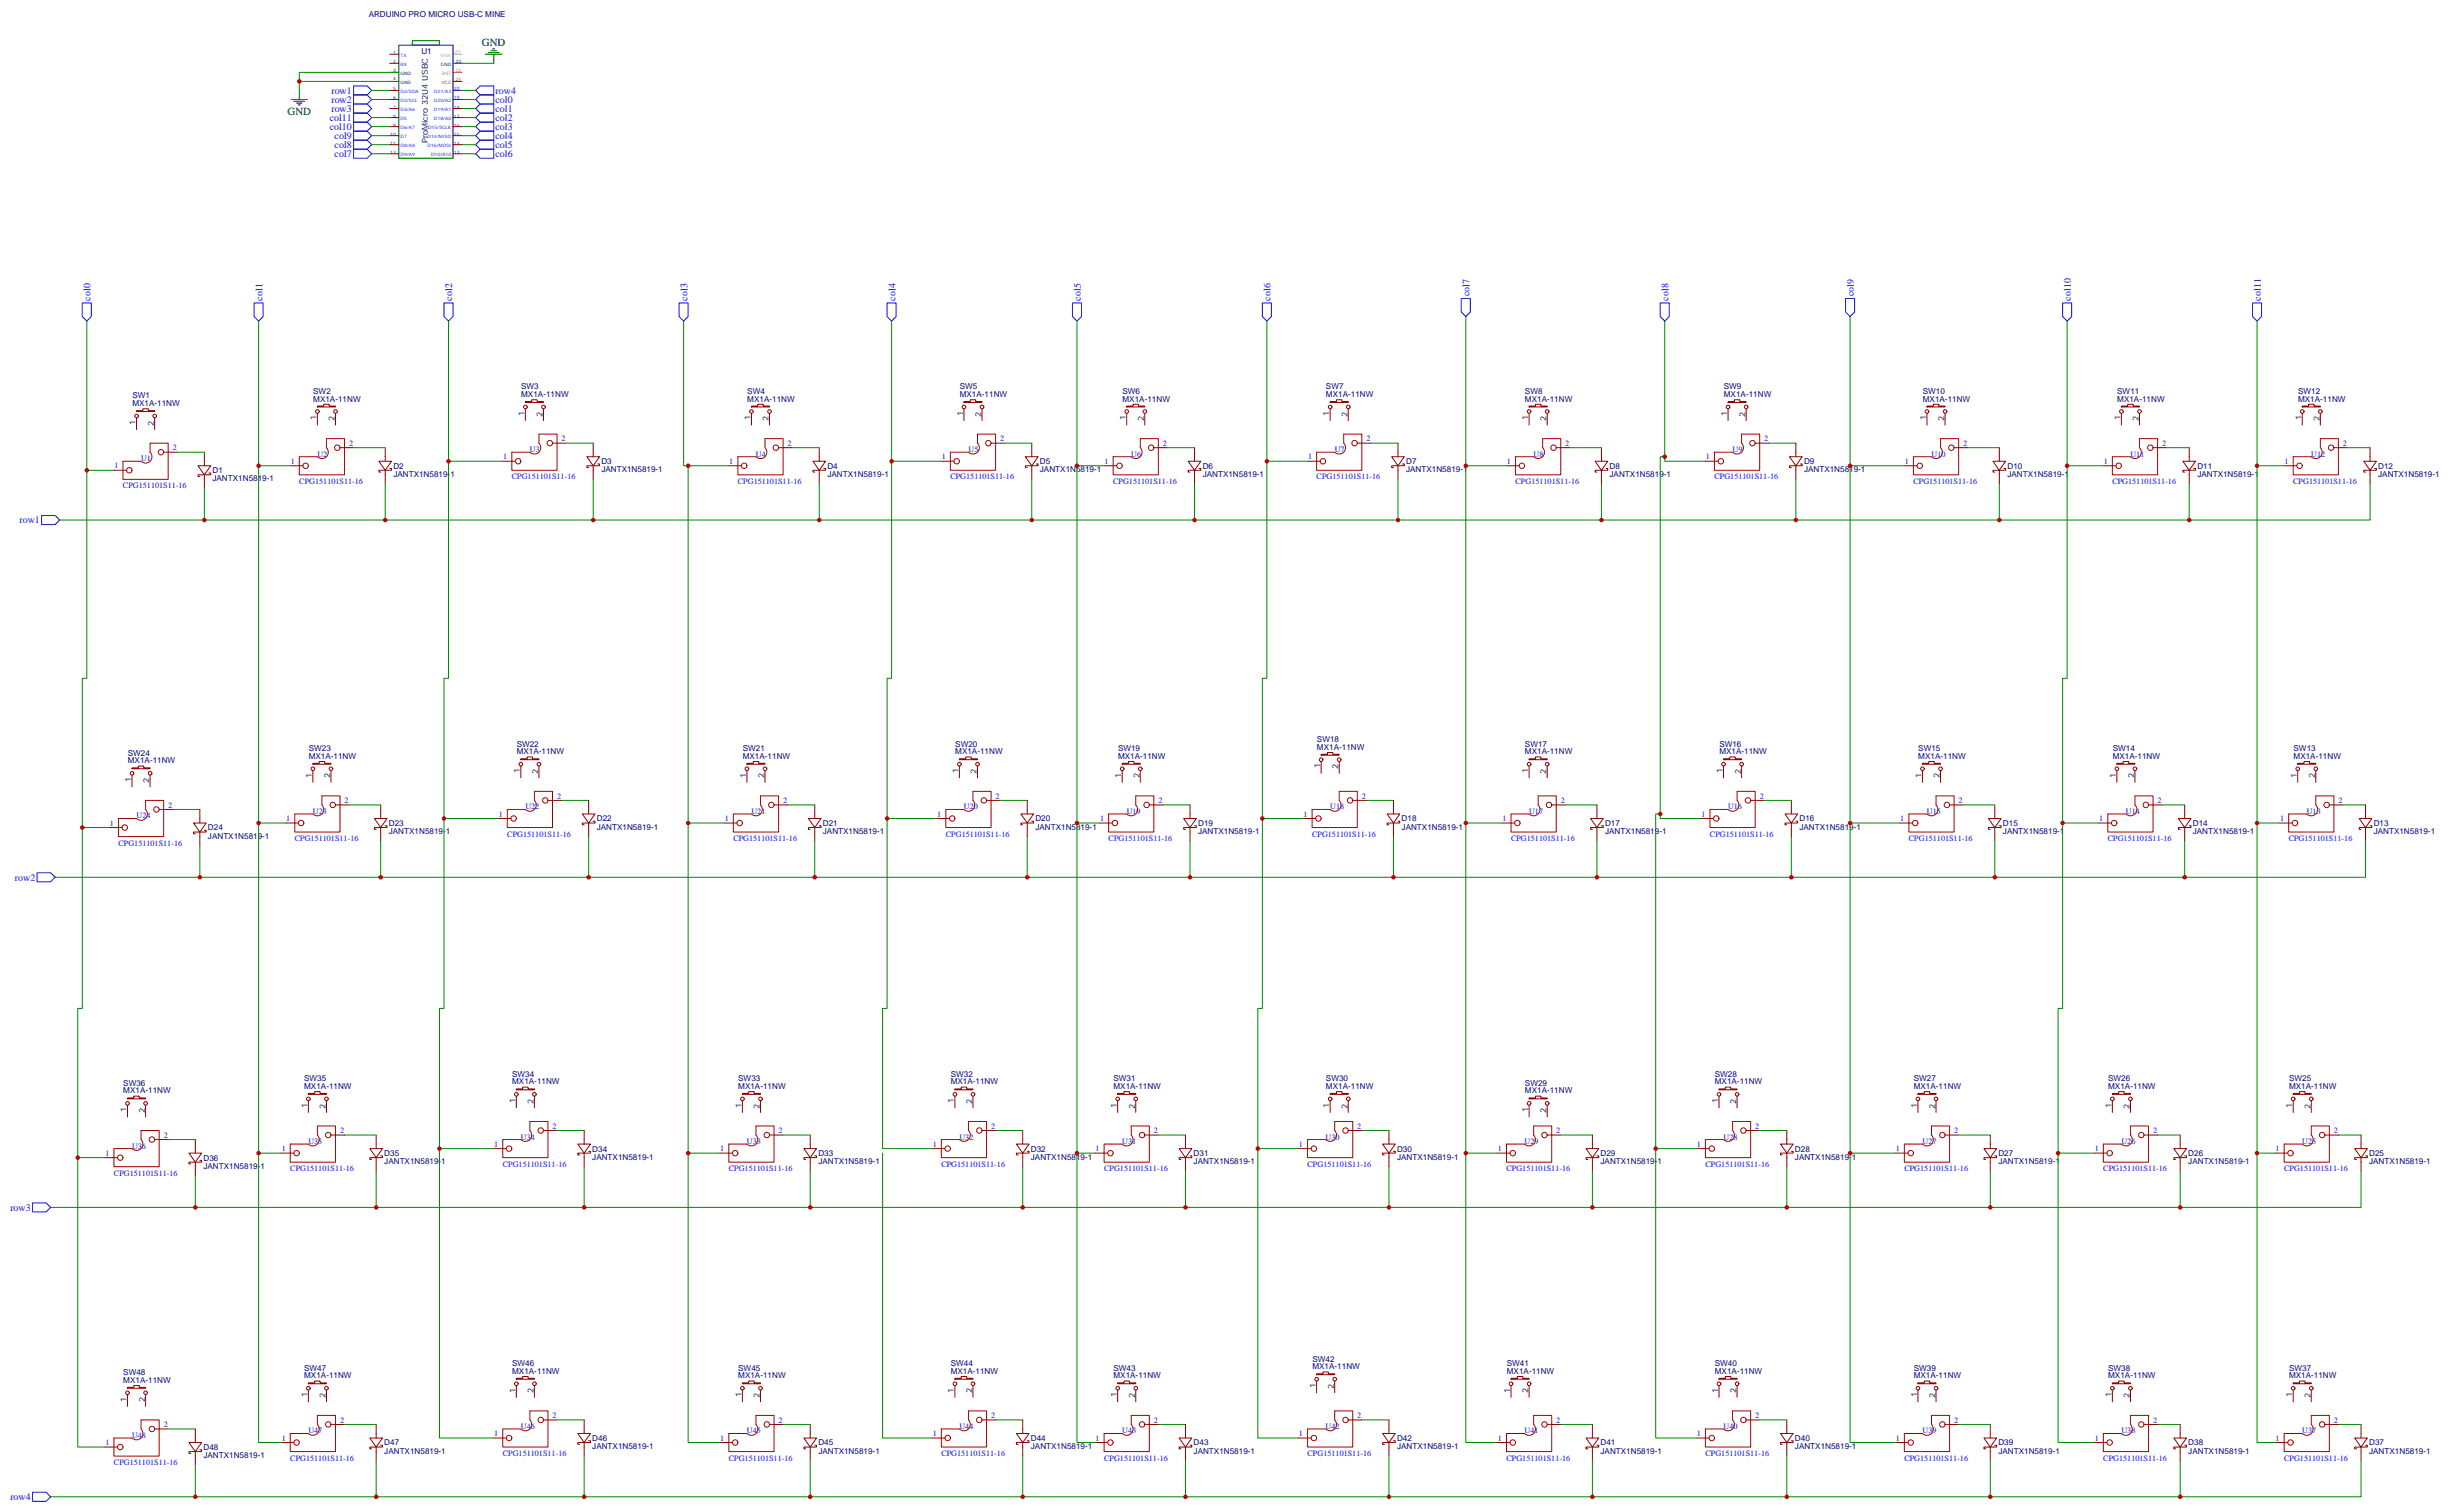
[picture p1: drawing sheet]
<svg xmlns="http://www.w3.org/2000/svg" width="956mm" height="589mm" viewBox="0 0 956 589" stroke-linecap="round" stroke-linejoin="round" font-family="sans-serif">
<defs><g id="words">
<g font-size="4.2">
<text x="188" y="17.9">GND</text>
<text x="112.2" y="44.9">GND</text>
</g>
<g font-size="3.9" fill="#00f">
<text x="129.3" y="36.5">row1</text>
<text x="129.3" y="40.1">row2</text>
<text x="193.3" y="36.5">row4</text>
<text x="193.3" y="40.1">col0</text>
<text x="128.6" y="47.1">col11</text>
<text x="129.3" y="43.6">row3</text>
<text x="193.3" y="43.6">col1</text>
<text x="193.3" y="47.1">col2</text>
<text x="128.6" y="50.6">col10</text>
<text x="193.3" y="50.6">col3</text>
<text x="130.6" y="57.7">col8</text>
<text x="130.6" y="54.2">col9</text>
<text x="193.3" y="54.2">col4</text>
<text x="193.3" y="57.7">col5</text>
<text x="130.6" y="61.2">col7</text>
<text x="193.3" y="61.2">col6</text>
<text x="35.3" y="117.2" transform="rotate(-90 35.3 117.2)">col0</text>
<text x="102.4" y="117.2" transform="rotate(-90 102.4 117.2)">col1</text>
<text x="176.4" y="117.2" transform="rotate(-90 176.4 117.2)">col2</text>
<text x="268.2" y="117.2" transform="rotate(-90 268.2 117.2)">col3</text>
<text x="349.3" y="117.2" transform="rotate(-90 349.3 117.2)">col4</text>
<text x="421.6" y="117.2" transform="rotate(-90 421.6 117.2)">col5</text>
<text x="495.7" y="117.2" transform="rotate(-90 495.7 117.2)">col6</text>
<text x="573.3" y="115.5" transform="rotate(-90 573.3 115.5)">col7</text>
<text x="650.9" y="117.2" transform="rotate(-90 650.9 117.2)">col8</text>
<text x="723.3" y="115.5" transform="rotate(-90 723.3 115.5)">col9</text>
<text x="807.9" y="117.2" transform="rotate(-90 807.9 117.2)">col10</text>
<text x="882" y="117.2" transform="rotate(-90 882 117.2)">col11</text>
<text x="7.6" y="204.1">row1</text>
<text x="5.8" y="343.5">row2</text>
<text x="4" y="472.2">row3</text>
<text x="4" y="585.1">row4</text>
</g>
<g font-size="3.2" fill="#000080">
<text x="143.8" y="6.5">ARDUINO PRO MICRO USB-C MINE</text>
<text x="164.4" y="21.2">U1</text>
<text x="51.6" y="155.4">SW1</text>
<text x="122.2" y="153.6">SW2</text>
<text x="203.3" y="154.9">MX1A-11NW</text>
<text x="203.3" y="151.8">SW3</text>
<text x="291.5" y="153.6">SW4</text>
<text x="374.4" y="154.9">MX1A-11NW</text>
<text x="374.4" y="151.8">SW5</text>
<text x="437.9" y="153.6">SW6</text>
<text x="517.3" y="154.9">MX1A-11NW</text>
<text x="517.3" y="151.8">SW7</text>
<text x="594.9" y="153.6">SW8</text>
<text x="672.5" y="154.9">MX1A-11NW</text>
<text x="672.5" y="151.8">SW9</text>
<text x="750.1" y="153.6">SW10</text>
<text x="826" y="153.6">SW11</text>
<text x="896.5" y="153.6">SW12</text>
<text x="51.6" y="158.4">MX1A-11NW</text>
<text x="122.2" y="156.6">MX1A-11NW</text>
<text x="291.5" y="156.6">MX1A-11NW</text>
<text x="437.9" y="156.6">MX1A-11NW</text>
<text x="594.9" y="156.6">MX1A-11NW</text>
<text x="750.1" y="156.6">MX1A-11NW</text>
<text x="826" y="156.6">MX1A-11NW</text>
<text x="896.5" y="156.6">MX1A-11NW</text>
<text x="82.9" y="184.6">D1</text>
<text x="153.5" y="182.8">D2</text>
<text x="234.6" y="184.3">JANTX1N5819-1</text>
<text x="234.6" y="181.1">D3</text>
<text x="322.8" y="182.8">D4</text>
<text x="405.7" y="184.3">JANTX1N5819-1</text>
<text x="405.7" y="181.1">D5</text>
<text x="469.2" y="182.8">D6</text>
<text x="548.6" y="184.3">JANTX1N5819-1</text>
<text x="548.6" y="181.1">D7</text>
<text x="627.9" y="182.8">D8</text>
<text x="703.8" y="184.3">JANTX1N5819-1</text>
<text x="703.8" y="181.1">D9</text>
<text x="783.2" y="182.8">D10</text>
<text x="857.2" y="182.8">D11</text>
<text x="927.8" y="182.8">D12</text>
<text x="82.9" y="187.8">JANTX1N5819-1</text>
<text x="153.5" y="186">JANTX1N5819-1</text>
<text x="322.8" y="186">JANTX1N5819-1</text>
<text x="469.2" y="186">JANTX1N5819-1</text>
<text x="627.9" y="186">JANTX1N5819-1</text>
<text x="783.2" y="186">JANTX1N5819-1</text>
<text x="857.2" y="186">JANTX1N5819-1</text>
<text x="927.8" y="186">JANTX1N5819-1</text>
<text x="120.4" y="292.9">SW23</text>
<text x="201.6" y="291.2">SW22</text>
<text x="289.8" y="292.9">SW21</text>
<text x="372.7" y="291.2">SW20</text>
<text x="436.2" y="292.9">SW19</text>
<text x="513.8" y="292.5">MX1A-11NW</text>
<text x="513.8" y="289.4">SW18</text>
<text x="594.9" y="291.2">SW17</text>
<text x="670.8" y="291.2">SW16</text>
<text x="748.4" y="292.9">SW15</text>
<text x="824.2" y="292.9">SW14</text>
<text x="894.8" y="292.9">SW13</text>
<text x="49.9" y="297.7">MX1A-11NW</text>
<text x="49.9" y="294.7">SW24</text>
<text x="120.4" y="296">MX1A-11NW</text>
<text x="201.6" y="294.2">MX1A-11NW</text>
<text x="289.8" y="296">MX1A-11NW</text>
<text x="372.7" y="294.2">MX1A-11NW</text>
<text x="436.2" y="296">MX1A-11NW</text>
<text x="594.9" y="294.2">MX1A-11NW</text>
<text x="670.8" y="294.2">MX1A-11NW</text>
<text x="748.4" y="296">MX1A-11NW</text>
<text x="824.2" y="296">MX1A-11NW</text>
<text x="894.8" y="296">MX1A-11NW</text>
<text x="81.1" y="323.9">D24</text>
<text x="151.7" y="322.2">D23</text>
<text x="232.8" y="323.6">JANTX1N5819-1</text>
<text x="232.8" y="320.4">D22</text>
<text x="321" y="322.2">D21</text>
<text x="403.9" y="323.6">JANTX1N5819-1</text>
<text x="403.9" y="320.4">D20</text>
<text x="467.4" y="322.2">D19</text>
<text x="546.8" y="323.6">JANTX1N5819-1</text>
<text x="546.8" y="320.4">D18</text>
<text x="626.2" y="322.2">D17</text>
<text x="702" y="323.6">JANTX1N5819-1</text>
<text x="702" y="320.4">D16</text>
<text x="781.4" y="322.2">D15</text>
<text x="855.5" y="322.2">D14</text>
<text x="926" y="322.2">D13</text>
<text x="81.1" y="327.1">JANTX1N5819-1</text>
<text x="151.7" y="325.4">JANTX1N5819-1</text>
<text x="321" y="325.4">JANTX1N5819-1</text>
<text x="467.4" y="325.4">JANTX1N5819-1</text>
<text x="626.2" y="325.4">JANTX1N5819-1</text>
<text x="781.4" y="325.4">JANTX1N5819-1</text>
<text x="855.5" y="325.4">JANTX1N5819-1</text>
<text x="926" y="325.4">JANTX1N5819-1</text>
<text x="199.8" y="419.9">SW34</text>
<text x="370.9" y="419.9">SW32</text>
<text x="669" y="419.9">SW28</text>
<text x="48.1" y="423.5">SW36</text>
<text x="118.7" y="424.7">MX1A-11NW</text>
<text x="118.7" y="421.7">SW35</text>
<text x="199.8" y="423">MX1A-11NW</text>
<text x="288" y="424.7">MX1A-11NW</text>
<text x="288" y="421.7">SW33</text>
<text x="370.9" y="423">MX1A-11NW</text>
<text x="434.4" y="424.7">MX1A-11NW</text>
<text x="434.4" y="421.7">SW31</text>
<text x="517.3" y="424.7">MX1A-11NW</text>
<text x="517.3" y="421.7">SW30</text>
<text x="594.9" y="423.5">SW29</text>
<text x="669" y="423">MX1A-11NW</text>
<text x="746.6" y="424.7">MX1A-11NW</text>
<text x="746.6" y="421.7">SW27</text>
<text x="822.5" y="424.7">MX1A-11NW</text>
<text x="822.5" y="421.7">SW26</text>
<text x="893" y="424.7">MX1A-11NW</text>
<text x="893" y="421.7">SW25</text>
<text x="48.1" y="426.5">MX1A-11NW</text>
<text x="594.9" y="426.5">MX1A-11NW</text>
<text x="231.1" y="449.2">D34</text>
<text x="402.2" y="449.2">D32</text>
<text x="545" y="449.2">D30</text>
<text x="700.3" y="449.2">D28</text>
<text x="79.4" y="455.9">JANTX1N5819-1</text>
<text x="79.4" y="452.7">D36</text>
<text x="149.9" y="454.1">JANTX1N5819-1</text>
<text x="149.9" y="450.9">D35</text>
<text x="231.1" y="452.4">JANTX1N5819-1</text>
<text x="319.3" y="454.1">JANTX1N5819-1</text>
<text x="319.3" y="450.9">D33</text>
<text x="402.2" y="452.4">JANTX1N5819-1</text>
<text x="465.7" y="454.1">JANTX1N5819-1</text>
<text x="465.7" y="450.9">D31</text>
<text x="545" y="452.4">JANTX1N5819-1</text>
<text x="624.4" y="454.1">JANTX1N5819-1</text>
<text x="624.4" y="450.9">D29</text>
<text x="700.3" y="452.4">JANTX1N5819-1</text>
<text x="779.6" y="454.1">JANTX1N5819-1</text>
<text x="779.6" y="450.9">D27</text>
<text x="853.7" y="454.1">JANTX1N5819-1</text>
<text x="853.7" y="450.9">D26</text>
<text x="924.3" y="454.1">JANTX1N5819-1</text>
<text x="924.3" y="450.9">D25</text>
<text x="199.8" y="532.8">SW46</text>
<text x="370.9" y="532.8">SW44</text>
<text x="512" y="531.1">SW42</text>
<text x="587.9" y="532.8">SW41</text>
<text x="669" y="532.8">SW40</text>
<text x="48.1" y="539.4">MX1A-11NW</text>
<text x="48.1" y="536.4">SW48</text>
<text x="118.7" y="537.6">MX1A-11NW</text>
<text x="118.7" y="534.6">SW47</text>
<text x="199.8" y="535.9">MX1A-11NW</text>
<text x="288" y="537.6">MX1A-11NW</text>
<text x="288" y="534.6">SW45</text>
<text x="370.9" y="535.9">MX1A-11NW</text>
<text x="434.4" y="537.6">MX1A-11NW</text>
<text x="434.4" y="534.6">SW43</text>
<text x="512" y="534.1">MX1A-11NW</text>
<text x="587.9" y="535.9">MX1A-11NW</text>
<text x="669" y="535.9">MX1A-11NW</text>
<text x="746.6" y="537.6">MX1A-11NW</text>
<text x="746.6" y="534.6">SW39</text>
<text x="822.5" y="537.6">MX1A-11NW</text>
<text x="822.5" y="534.6">SW38</text>
<text x="893" y="537.6">MX1A-11NW</text>
<text x="893" y="534.6">SW37</text>
<text x="149.9" y="563.8">D47</text>
<text x="231.1" y="562.1">D46</text>
<text x="319.3" y="563.8">D45</text>
<text x="402.2" y="562.1">D44</text>
<text x="465.7" y="563.8">D43</text>
<text x="545" y="562.1">D42</text>
<text x="624.4" y="563.8">D41</text>
<text x="700.3" y="562.1">D40</text>
<text x="779.6" y="563.8">D39</text>
<text x="853.7" y="563.8">D38</text>
<text x="924.3" y="563.8">D37</text>
<text x="79.4" y="568.8">JANTX1N5819-1</text>
<text x="79.4" y="565.6">D48</text>
<text x="149.9" y="567">JANTX1N5819-1</text>
<text x="231.1" y="565.3">JANTX1N5819-1</text>
<text x="319.3" y="567">JANTX1N5819-1</text>
<text x="402.2" y="565.3">JANTX1N5819-1</text>
<text x="465.7" y="567">JANTX1N5819-1</text>
<text x="545" y="565.3">JANTX1N5819-1</text>
<text x="624.4" y="567">JANTX1N5819-1</text>
<text x="700.3" y="565.3">JANTX1N5819-1</text>
<text x="779.6" y="567">JANTX1N5819-1</text>
<text x="853.7" y="567">JANTX1N5819-1</text>
<text x="924.3" y="567">JANTX1N5819-1</text>
</g>
<g font-size="3.2">
<text x="166.9" y="55.7" transform="rotate(-90 166.9 55.7)">ProMicro 32U4 USBC</text>
<text x="52.9" y="165.7" transform="rotate(-90 52.9 165.7)">1</text>
<text x="60" y="166.1" transform="rotate(-90 60 166.1)">2</text>
<text x="123.5" y="163.9" transform="rotate(-90 123.5 163.9)">1</text>
<text x="130.5" y="164.3" transform="rotate(-90 130.5 164.3)">2</text>
<text x="204.6" y="162.2" transform="rotate(-90 204.6 162.2)">1</text>
<text x="211.7" y="162.5" transform="rotate(-90 211.7 162.5)">2</text>
<text x="292.8" y="163.9" transform="rotate(-90 292.8 163.9)">1</text>
<text x="299.9" y="164.3" transform="rotate(-90 299.9 164.3)">2</text>
<text x="375.7" y="162.2" transform="rotate(-90 375.7 162.2)">1</text>
<text x="382.8" y="162.5" transform="rotate(-90 382.8 162.5)">2</text>
<text x="439.2" y="163.9" transform="rotate(-90 439.2 163.9)">1</text>
<text x="446.3" y="164.3" transform="rotate(-90 446.3 164.3)">2</text>
<text x="518.6" y="162.2" transform="rotate(-90 518.6 162.2)">1</text>
<text x="525.6" y="162.5" transform="rotate(-90 525.6 162.5)">2</text>
<text x="596.2" y="163.9" transform="rotate(-90 596.2 163.9)">1</text>
<text x="603.2" y="164.3" transform="rotate(-90 603.2 164.3)">2</text>
<text x="673.8" y="162.2" transform="rotate(-90 673.8 162.2)">1</text>
<text x="680.9" y="162.5" transform="rotate(-90 680.9 162.5)">2</text>
<text x="751.4" y="163.9" transform="rotate(-90 751.4 163.9)">1</text>
<text x="758.5" y="164.3" transform="rotate(-90 758.5 164.3)">2</text>
<text x="827.3" y="163.9" transform="rotate(-90 827.3 163.9)">1</text>
<text x="834.3" y="164.3" transform="rotate(-90 834.3 164.3)">2</text>
<text x="897.8" y="163.9" transform="rotate(-90 897.8 163.9)">1</text>
<text x="904.9" y="164.3" transform="rotate(-90 904.9 164.3)">2</text>
<text x="515.1" y="299.8" transform="rotate(-90 515.1 299.8)">1</text>
<text x="51.2" y="305.1" transform="rotate(-90 51.2 305.1)">1</text>
<text x="58.2" y="305.4" transform="rotate(-90 58.2 305.4)">2</text>
<text x="121.7" y="303.3" transform="rotate(-90 121.7 303.3)">1</text>
<text x="128.8" y="303.6" transform="rotate(-90 128.8 303.6)">2</text>
<text x="202.8" y="301.5" transform="rotate(-90 202.8 301.5)">1</text>
<text x="209.9" y="301.9" transform="rotate(-90 209.9 301.9)">2</text>
<text x="291" y="303.3" transform="rotate(-90 291 303.3)">1</text>
<text x="298.1" y="303.6" transform="rotate(-90 298.1 303.6)">2</text>
<text x="373.9" y="301.5" transform="rotate(-90 373.9 301.5)">1</text>
<text x="381" y="301.9" transform="rotate(-90 381 301.9)">2</text>
<text x="437.4" y="303.3" transform="rotate(-90 437.4 303.3)">1</text>
<text x="444.5" y="303.6" transform="rotate(-90 444.5 303.6)">2</text>
<text x="522.1" y="300.1" transform="rotate(-90 522.1 300.1)">2</text>
<text x="596.2" y="301.5" transform="rotate(-90 596.2 301.5)">1</text>
<text x="603.2" y="301.9" transform="rotate(-90 603.2 301.9)">2</text>
<text x="672" y="301.5" transform="rotate(-90 672 301.5)">1</text>
<text x="679.1" y="301.9" transform="rotate(-90 679.1 301.9)">2</text>
<text x="749.7" y="303.3" transform="rotate(-90 749.7 303.3)">1</text>
<text x="756.7" y="303.6" transform="rotate(-90 756.7 303.6)">2</text>
<text x="825.5" y="303.3" transform="rotate(-90 825.5 303.3)">1</text>
<text x="832.6" y="303.6" transform="rotate(-90 832.6 303.6)">2</text>
<text x="896.1" y="303.3" transform="rotate(-90 896.1 303.3)">1</text>
<text x="903.1" y="303.6" transform="rotate(-90 903.1 303.6)">2</text>
<text x="201.1" y="430.3" transform="rotate(-90 201.1 430.3)">1</text>
<text x="208.1" y="430.6" transform="rotate(-90 208.1 430.6)">2</text>
<text x="372.2" y="430.3" transform="rotate(-90 372.2 430.3)">1</text>
<text x="379.2" y="430.6" transform="rotate(-90 379.2 430.6)">2</text>
<text x="670.3" y="430.3" transform="rotate(-90 670.3 430.3)">1</text>
<text x="677.3" y="430.6" transform="rotate(-90 677.3 430.6)">2</text>
<text x="49.4" y="433.8" transform="rotate(-90 49.4 433.8)">1</text>
<text x="56.4" y="434.2" transform="rotate(-90 56.4 434.2)">2</text>
<text x="119.9" y="432.1" transform="rotate(-90 119.9 432.1)">1</text>
<text x="127" y="432.4" transform="rotate(-90 127 432.4)">2</text>
<text x="289.3" y="432.1" transform="rotate(-90 289.3 432.1)">1</text>
<text x="296.3" y="432.4" transform="rotate(-90 296.3 432.4)">2</text>
<text x="435.7" y="432.1" transform="rotate(-90 435.7 432.1)">1</text>
<text x="442.7" y="432.4" transform="rotate(-90 442.7 432.4)">2</text>
<text x="518.6" y="432.1" transform="rotate(-90 518.6 432.1)">1</text>
<text x="525.6" y="432.4" transform="rotate(-90 525.6 432.4)">2</text>
<text x="596.2" y="433.8" transform="rotate(-90 596.2 433.8)">1</text>
<text x="603.2" y="434.2" transform="rotate(-90 603.2 434.2)">2</text>
<text x="747.9" y="432.1" transform="rotate(-90 747.9 432.1)">1</text>
<text x="754.9" y="432.4" transform="rotate(-90 754.9 432.4)">2</text>
<text x="823.7" y="432.1" transform="rotate(-90 823.7 432.1)">1</text>
<text x="830.8" y="432.4" transform="rotate(-90 830.8 432.4)">2</text>
<text x="894.3" y="432.1" transform="rotate(-90 894.3 432.1)">1</text>
<text x="901.3" y="432.4" transform="rotate(-90 901.3 432.4)">2</text>
<text x="119.9" y="544.9" transform="rotate(-90 119.9 544.9)">1</text>
<text x="127" y="545.3" transform="rotate(-90 127 545.3)">2</text>
<text x="201.1" y="543.2" transform="rotate(-90 201.1 543.2)">1</text>
<text x="208.1" y="543.5" transform="rotate(-90 208.1 543.5)">2</text>
<text x="289.3" y="544.9" transform="rotate(-90 289.3 544.9)">1</text>
<text x="296.3" y="545.3" transform="rotate(-90 296.3 545.3)">2</text>
<text x="372.2" y="543.2" transform="rotate(-90 372.2 543.2)">1</text>
<text x="379.2" y="543.5" transform="rotate(-90 379.2 543.5)">2</text>
<text x="435.7" y="544.9" transform="rotate(-90 435.7 544.9)">1</text>
<text x="442.7" y="545.3" transform="rotate(-90 442.7 545.3)">2</text>
<text x="513.3" y="541.4" transform="rotate(-90 513.3 541.4)">1</text>
<text x="520.3" y="541.8" transform="rotate(-90 520.3 541.8)">2</text>
<text x="589.1" y="543.2" transform="rotate(-90 589.1 543.2)">1</text>
<text x="596.2" y="543.5" transform="rotate(-90 596.2 543.5)">2</text>
<text x="670.3" y="543.2" transform="rotate(-90 670.3 543.2)">1</text>
<text x="677.3" y="543.5" transform="rotate(-90 677.3 543.5)">2</text>
<text x="747.9" y="544.9" transform="rotate(-90 747.9 544.9)">1</text>
<text x="754.9" y="545.3" transform="rotate(-90 754.9 545.3)">2</text>
<text x="823.7" y="544.9" transform="rotate(-90 823.7 544.9)">1</text>
<text x="830.8" y="545.3" transform="rotate(-90 830.8 545.3)">2</text>
<text x="894.3" y="544.9" transform="rotate(-90 894.3 544.9)">1</text>
<text x="901.3" y="545.3" transform="rotate(-90 901.3 545.3)">2</text>
<text x="49.4" y="546.7" transform="rotate(-90 49.4 546.7)">1</text>
<text x="56.4" y="547.1" transform="rotate(-90 56.4 547.1)">2</text>
</g>
<g font-size="3.2" fill="#00f">
<text x="136.2" y="173.9">2</text>
<text x="219.1" y="172.2">2</text>
<text x="307.3" y="173.9">2</text>
<text x="390.2" y="172.2">2</text>
<text x="453.7" y="173.9">2</text>
<text x="533" y="172.2">2</text>
<text x="610.7" y="173.9">2</text>
<text x="688.3" y="172.2">2</text>
<text x="765.9" y="173.9">2</text>
<text x="843.5" y="173.9">2</text>
<text x="914" y="173.9">2</text>
<text x="55" y="179.9">U1</text>
<text x="67.4" y="175.7">2</text>
<text x="123.8" y="178.2">U2</text>
<text x="196.3" y="179.2">1</text>
<text x="206.7" y="176.4">U3</text>
<text x="294.9" y="178.2">U4</text>
<text x="367.4" y="179.2">1</text>
<text x="377.8" y="176.4">U5</text>
<text x="441.3" y="178.2">U6</text>
<text x="510.3" y="179.2">1</text>
<text x="520.7" y="176.4">U7</text>
<text x="598.3" y="178.2">U8</text>
<text x="665.5" y="179.2">1</text>
<text x="675.9" y="176.4">U9</text>
<text x="753.5" y="178.2">U10</text>
<text x="831.1" y="178.2">U11</text>
<text x="901.7" y="178.2">U12</text>
<text x="44.6" y="182.7">1</text>
<text x="113.4" y="181">1</text>
<text x="284.5" y="181">1</text>
<text x="430.9" y="181">1</text>
<text x="587.9" y="181">1</text>
<text x="743.1" y="181">1</text>
<text x="820.7" y="181">1</text>
<text x="891.3" y="181">1</text>
<text x="48" y="190.5">CPG151101S11-16</text>
<text x="116.8" y="188.7">CPG151101S11-16</text>
<text x="199.7" y="187">CPG151101S11-16</text>
<text x="287.9" y="188.7">CPG151101S11-16</text>
<text x="370.8" y="187">CPG151101S11-16</text>
<text x="434.3" y="188.7">CPG151101S11-16</text>
<text x="513.6" y="187">CPG151101S11-16</text>
<text x="591.3" y="188.7">CPG151101S11-16</text>
<text x="668.9" y="187">CPG151101S11-16</text>
<text x="746.5" y="188.7">CPG151101S11-16</text>
<text x="824.1" y="188.7">CPG151101S11-16</text>
<text x="894.6" y="188.7">CPG151101S11-16</text>
<text x="217.3" y="311.5">2</text>
<text x="388.4" y="311.5">2</text>
<text x="531.3" y="311.5">2</text>
<text x="686.5" y="311.5">2</text>
<text x="65.6" y="315">2</text>
<text x="122.1" y="317.5">U23</text>
<text x="134.4" y="313.3">2</text>
<text x="205" y="315.7">U22</text>
<text x="293.2" y="317.5">U21</text>
<text x="305.5" y="313.3">2</text>
<text x="376.1" y="315.7">U20</text>
<text x="439.6" y="317.5">U19</text>
<text x="451.9" y="313.3">2</text>
<text x="518.9" y="315.7">U18</text>
<text x="596.5" y="317.5">U17</text>
<text x="608.9" y="313.3">2</text>
<text x="674.2" y="315.7">U16</text>
<text x="751.8" y="317.5">U15</text>
<text x="764.1" y="313.3">2</text>
<text x="829.4" y="317.5">U14</text>
<text x="841.7" y="313.3">2</text>
<text x="899.9" y="317.5">U13</text>
<text x="912.3" y="313.3">2</text>
<text x="42.9" y="322.1">1</text>
<text x="53.3" y="319.3">U24</text>
<text x="111.7" y="320.3">1</text>
<text x="194.6" y="318.6">1</text>
<text x="282.8" y="320.3">1</text>
<text x="365.7" y="318.6">1</text>
<text x="429.2" y="320.3">1</text>
<text x="508.5" y="318.6">1</text>
<text x="586.1" y="320.3">1</text>
<text x="663.8" y="318.6">1</text>
<text x="741.4" y="320.3">1</text>
<text x="819" y="320.3">1</text>
<text x="889.5" y="320.3">1</text>
<text x="46.2" y="329.8">CPG151101S11-16</text>
<text x="115" y="328.1">CPG151101S11-16</text>
<text x="197.9" y="326.3">CPG151101S11-16</text>
<text x="286.1" y="328.1">CPG151101S11-16</text>
<text x="369" y="326.3">CPG151101S11-16</text>
<text x="432.5" y="328.1">CPG151101S11-16</text>
<text x="511.9" y="326.3">CPG151101S11-16</text>
<text x="589.5" y="328.1">CPG151101S11-16</text>
<text x="667.1" y="326.3">CPG151101S11-16</text>
<text x="744.7" y="328.1">CPG151101S11-16</text>
<text x="822.3" y="328.1">CPG151101S11-16</text>
<text x="892.9" y="328.1">CPG151101S11-16</text>
<text x="63.9" y="443.8">2</text>
<text x="132.6" y="442">2</text>
<text x="215.5" y="440.3">2</text>
<text x="303.7" y="442">2</text>
<text x="386.6" y="440.3">2</text>
<text x="450.1" y="442">2</text>
<text x="529.5" y="440.3">2</text>
<text x="607.1" y="442">2</text>
<text x="684.7" y="440.3">2</text>
<text x="762.4" y="442">2</text>
<text x="840" y="442">2</text>
<text x="910.5" y="442">2</text>
<text x="51.5" y="448">U36</text>
<text x="109.9" y="449.1">1</text>
<text x="120.3" y="446.3">U35</text>
<text x="192.8" y="447.3">1</text>
<text x="203.2" y="444.5">U34</text>
<text x="281" y="449.1">1</text>
<text x="291.4" y="446.3">U33</text>
<text x="363.9" y="447.3">1</text>
<text x="374.3" y="444.5">U32</text>
<text x="427.4" y="449.1">1</text>
<text x="437.8" y="446.3">U31</text>
<text x="506.8" y="447.3">1</text>
<text x="517.2" y="444.5">U30</text>
<text x="584.4" y="449.1">1</text>
<text x="594.8" y="446.3">U29</text>
<text x="662" y="447.3">1</text>
<text x="672.4" y="444.5">U28</text>
<text x="739.6" y="449.1">1</text>
<text x="750" y="446.3">U27</text>
<text x="817.2" y="449.1">1</text>
<text x="827.6" y="446.3">U26</text>
<text x="887.8" y="449.1">1</text>
<text x="898.2" y="446.3">U25</text>
<text x="41.1" y="450.8">1</text>
<text x="196.1" y="455.1">CPG151101S11-16</text>
<text x="367.2" y="455.1">CPG151101S11-16</text>
<text x="510.1" y="455.1">CPG151101S11-16</text>
<text x="665.3" y="455.1">CPG151101S11-16</text>
<text x="44.4" y="458.6">CPG151101S11-16</text>
<text x="113.2" y="456.8">CPG151101S11-16</text>
<text x="284.3" y="456.8">CPG151101S11-16</text>
<text x="430.7" y="456.8">CPG151101S11-16</text>
<text x="587.7" y="456.8">CPG151101S11-16</text>
<text x="742.9" y="456.8">CPG151101S11-16</text>
<text x="820.6" y="456.8">CPG151101S11-16</text>
<text x="891.1" y="456.8">CPG151101S11-16</text>
<text x="63.9" y="556.7">2</text>
<text x="132.6" y="554.9">2</text>
<text x="203.2" y="557.4">U46</text>
<text x="215.5" y="553.2">2</text>
<text x="303.7" y="554.9">2</text>
<text x="374.3" y="557.4">U44</text>
<text x="386.6" y="553.2">2</text>
<text x="450.1" y="554.9">2</text>
<text x="517.2" y="557.4">U42</text>
<text x="529.5" y="553.2">2</text>
<text x="607.1" y="554.9">2</text>
<text x="672.4" y="557.4">U40</text>
<text x="684.7" y="553.2">2</text>
<text x="762.4" y="554.9">2</text>
<text x="840" y="554.9">2</text>
<text x="910.5" y="554.9">2</text>
<text x="41.1" y="563.7">1</text>
<text x="51.5" y="560.9">U48</text>
<text x="109.9" y="562">1</text>
<text x="120.3" y="559.2">U47</text>
<text x="192.8" y="560.2">1</text>
<text x="281" y="562">1</text>
<text x="291.4" y="559.2">U45</text>
<text x="363.9" y="560.2">1</text>
<text x="427.4" y="562">1</text>
<text x="437.8" y="559.2">U43</text>
<text x="506.8" y="560.2">1</text>
<text x="584.4" y="562">1</text>
<text x="594.8" y="559.2">U41</text>
<text x="662" y="560.2">1</text>
<text x="739.6" y="562">1</text>
<text x="750" y="559.2">U39</text>
<text x="817.2" y="562">1</text>
<text x="827.6" y="559.2">U38</text>
<text x="887.8" y="562">1</text>
<text x="898.2" y="559.2">U37</text>
<text x="113.2" y="569.7">CPG151101S11-16</text>
<text x="196.1" y="568">CPG151101S11-16</text>
<text x="284.3" y="569.7">CPG151101S11-16</text>
<text x="367.2" y="568">CPG151101S11-16</text>
<text x="430.7" y="569.7">CPG151101S11-16</text>
<text x="510.1" y="568">CPG151101S11-16</text>
<text x="587.7" y="569.7">CPG151101S11-16</text>
<text x="665.3" y="568">CPG151101S11-16</text>
<text x="742.9" y="569.7">CPG151101S11-16</text>
<text x="820.6" y="569.7">CPG151101S11-16</text>
<text x="891.1" y="569.7">CPG151101S11-16</text>
<text x="44.4" y="571.5">CPG151101S11-16</text>
</g>
<g font-size="1.8" fill="#00f">
<text x="153.4" y="21.2">1</text>
<text x="156.3" y="22.2">TX</text>
<text x="153.4" y="24.7">2</text>
<text x="156.3" y="25.8">RX</text>
<text x="153.4" y="35.3">5</text>
<text x="177.1" y="35.3">20</text>
<text x="153.4" y="38.8">6</text>
<text x="156.3" y="36.3">D2/SDA</text>
<text x="156.3" y="39.9">D3/SCL</text>
<text x="169.3" y="39.9">D20/A2</text>
<text x="169.3" y="36.3">D21/A3</text>
<text x="177.1" y="38.8">19</text>
<text x="153.4" y="42.3">7</text>
<text x="153.4" y="45.9">8</text>
<text x="156.3" y="43.4">D4/A6</text>
<text x="156.3" y="46.9">D5</text>
<text x="169.3" y="46.9">D18/A0</text>
<text x="169.3" y="43.4">D19/A1</text>
<text x="177.1" y="45.9">17</text>
<text x="177.1" y="42.3">18</text>
<text x="152.3" y="52.9">10</text>
<text x="153.4" y="49.4">9</text>
<text x="156.3" y="50.4">D6/A7</text>
<text x="156.3" y="54">D7</text>
<text x="166.8" y="54">D14/MISO</text>
<text x="167" y="50.4">D15/SCLK</text>
<text x="177.1" y="52.9">15</text>
<text x="177.1" y="49.4">16</text>
<text x="152.3" y="56.4">11</text>
<text x="152.3" y="60">12</text>
<text x="156.3" y="57.5">D8/A8</text>
<text x="166.8" y="57.5">D16/MOSI</text>
<text x="177.1" y="60">13</text>
<text x="177.1" y="56.4">14</text>
<text x="156.3" y="61">D9/A9</text>
<text x="168.2" y="61">D10/A10</text>
</g>
<g font-size="1.8" fill="#999">
<text x="171.9" y="22.2">RAW</text>
<text x="177.4" y="20.8">24</text>
</g>
<g font-size="1.8">
<text x="153.4" y="28.2">3</text>
<text x="156.3" y="29.3">GND</text>
<text x="172" y="25.8">GND</text>
<text x="177.8" y="24.7">23</text>
<text x="153.4" y="31.4">4</text>
<text x="156.3" y="32.8">GND</text>
</g>
<g font-size="1.8" fill="#f90">
<text x="172.5" y="29.3">RST</text>
<text x="177.8" y="28.2">22</text>
</g>
<g font-size="1.8" fill="#f00">
<text x="172.4" y="32.8">VCC</text>
<text x="177.8" y="31.8">21</text>
</g>
</g></defs>
<g fill="none" stroke="#870000" stroke-width=".39">
<path d="M152 21.2h3.6M152 24.7h3.6M152 35.3h3.6M152 38.8h3.6M176.7 38.8h3.6M152 42.3h3.6M152 45.9h3.6M152 49.4h3.6M152 52.9h3.6M152 56.4h3.6M152 60h3.6M176.7 42.3h3.6"/>
<path d="M176.7 45.9h3.6M176.7 49.4h3.6M176.7 52.9h3.6M176.7 56.4h3.6M176.7 60h3.6M123.8 158.4h2.5v-.7h2.1v.7h2.5v.3h-7.1zM205 156.6h2.4v-.7h2.1v.7h2.5v.4h-7zM205 159.5v4.5M212 159.5v4.5M293.2 158.4h2.4v-.7h2.1v.7h2.5v.3h-7zM376.1 156.6h2.4v-.7h2.1v.7h2.5v.4h-7zM376.1 159.5v4.5"/>
<path d="M383.1 159.5v4.5M439.6 158.4h2.4v-.7h2.1v.7h2.5v.3h-7zM518.9 156.6h2.5v-.7h2.1v.7h2.5v.4h-7.1zM518.9 159.5v4.5M526 159.5v4.5M596.5 158.4h2.5v-.7h2.1v.7h2.5v.3h-7.1zM674.2 156.6h2.4v-.7h2.1v.7h2.5v.4h-7zM674.2 159.5v4.5M681.2 159.5v4.5M751.8 158.4h2.4v-.7h2.2v.7h2.4v.3h-7zM827.6 158.4h2.5v-.7h2.1v.7h2.5v.3h-7.1zM898.2 158.4h2.4v-.7h2.2v.7h2.4v.3h-7z"/>
<path d="M53.3 160.2h2.4v-.7h2.2v.7h2.4v.3h-7zM53.3 163v4.6M60.3 163v4.6M65.6 176.4h3.5M79.7 176.4v5.3M123.8 161.2v4.6M130.9 161.2v4.6M134.4 174.6h3.5M147.8 179.9h5l-2.5 3.5zM150.3 174.6v5.3M196.1 179.9h3.6M217.3 172.9h3.5"/>
<path d="M229 178.2h4.9l-2.5 3.5zM231.4 172.9v5.3M293.2 161.2v4.6M300.2 161.2v4.6M305.5 174.6h3.5M317.1 179.9h5l-2.5 3.5zM319.6 174.6v5.3M367.2 179.9h3.6M388.4 172.9h3.5M400 178.2h5l-2.5 3.5zM402.5 172.9v5.3M439.6 161.2v4.6"/>
<path d="M446.6 161.2v4.6M451.9 174.6h3.5M463.5 179.9h5l-2.5 3.5zM466 174.6v5.3M510.1 179.9h3.5M531.3 172.9h3.5M542.9 178.2h5l-2.5 3.5zM545.4 172.9v5.3M596.5 161.2v4.6M603.6 161.2v4.6M608.9 174.6h3.5M622.3 179.9h4.9l-2.4 3.5z"/>
<path d="M624.8 174.6v5.3M665.3 179.9h3.6M686.5 172.9h3.5M698.1 178.2h5l-2.5 3.5zM700.6 172.9v5.3M751.8 161.2v4.6M758.8 161.2v4.6M764.1 174.6h3.5M777.5 179.9h5l-2.5 3.5zM780 174.6v5.3M827.6 161.2v4.6M834.7 161.2v4.6"/>
<path d="M841.7 174.6h3.6M851.6 179.9h4.9l-2.4 3.5zM854.1 174.6v5.3M898.2 161.2v4.6M905.2 161.2v4.6M912.3 174.6h3.5M922.2 179.9h4.9l-2.5 3.5zM924.6 174.6v5.3M44.4 183.4h3.6M77.3 181.7h4.9l-2.5 3.5zM79.7 185.2v5.3M81.5 184.5h.7v.7h-4.9v.7h.7"/>
<path d="M113.2 181.7h3.6M150.3 183.4v5.3M152 182.7h.8v.7h-5v.7h.7M231.4 181.7v5.3M233.2 181h.7v.7h-4.9v.7h.7M284.3 181.7h3.6M319.6 183.4v5.3M321.4 182.7h.7v.7h-5v.7h.8M402.5 181.7v5.3M404.3 181h.7v.7h-5v.7h.8M430.7 181.7h3.6M466 183.4v5.3"/>
<path d="M467.8 182.7h.7v.7h-5v.7h.8M545.4 181.7v5.3M547.2 181h.7v.7h-5v.7h.7M587.7 181.7h3.6M624.8 183.4v5.3M626.5 182.7h.7v.7h-4.9v.7h.7M700.6 181.7v5.3M702.4 181h.7v.7h-5v.7h.8M742.9 181.7h3.6M780 183.4v5.3M781.8 182.7h.7v.7h-5v.7h.7M820.6 181.7h3.5"/>
<path d="M854.1 183.4v5.3M855.8 182.7h.7v.7h-4.9v.7h.7M891.1 181.7h3.5M924.6 183.4v5.3M926.4 182.7h.7v.7h-4.9v.7h.7M51.5 299.5h2.5v-.7h2.1v.7h2.5v.4h-7.1zM122.1 297.7h2.4v-.7h2.1v.7h2.5v.4h-7zM203.2 296h2.5v-.7h2.1v.7h2.5v.3h-7.1zM203.2 298.8v4.6M210.3 298.8v4.6M291.4 297.7h2.5v-.7h2.1v.7h2.4v.4h-7zM374.3 296h2.5v-.7h2.1v.7h2.5v.3h-7.1z"/>
<path d="M374.3 298.8v4.6M381.4 298.8v4.6M437.8 297.7h2.5v-.7h2.1v.7h2.5v.4h-7.1zM515.4 294.2h2.5v-.7h2.1v.7h2.5v.4h-7.1zM515.4 297v4.6M522.5 297v4.6M596.5 296h2.5v-.7h2.1v.7h2.5v.3h-7.1zM596.5 298.8v4.6M603.6 298.8v4.6M672.4 296h2.5v-.7h2.1v.7h2.4v.3h-7zM672.4 298.8v4.6M679.4 298.8v4.6"/>
<path d="M750 297.7h2.5v-.7h2.1v.7h2.5v.4h-7.1zM825.9 297.7h2.4v-.7h2.1v.7h2.5v.4h-7zM896.4 297.7h2.5v-.7h2.1v.7h2.5v.4h-7.1zM51.5 302.3v4.6M58.6 302.3v4.6M63.9 315.7h3.5M78 315.7v5.3M122.1 300.6v4.6M129.1 300.6v4.6M132.6 314h3.6M146 319.3h5l-2.5 3.5zM148.5 314v5.3"/>
<path d="M194.4 319.3h3.5M215.5 312.2h3.6M227.2 317.5h4.9l-2.4 3.5zM229.7 312.2v5.3M291.4 300.6v4.6M298.4 300.6v4.6M303.7 314h3.6M315.4 319.3h4.9l-2.4 3.5zM317.9 314v5.3M365.5 319.3h3.5M386.6 312.2h3.6M398.3 317.5h4.9l-2.4 3.5z"/>
<path d="M400.8 312.2v5.3M437.8 300.6v4.6M444.9 300.6v4.6M450.1 314h3.6M461.8 319.3h4.9l-2.4 3.5zM464.3 314v5.3M508.4 319.3h3.5M529.5 312.2h3.5M541.2 317.5h4.9l-2.5 3.5zM543.6 312.2v5.3M607.1 314h3.6M620.5 319.3h5l-2.5 3.5z"/>
<path d="M623 314v5.3M663.6 319.3h3.5M684.7 312.2h3.6M696.4 317.5h4.9l-2.4 3.5zM698.9 312.2v5.3M750 300.6v4.6M757.1 300.6v4.6M762.4 314h3.5M775.8 319.3h4.9l-2.5 3.5zM778.2 314v5.3M825.9 300.6v4.6M832.9 300.6v4.6"/>
<path d="M840 314h3.5M849.8 319.3h5l-2.5 3.5zM852.3 314v5.3M896.4 300.6v4.6M903.5 300.6v4.6M910.5 314h3.5M920.4 319.3h4.9l-2.4 3.5zM922.9 314v5.3M42.7 322.8h3.5M75.5 321h4.9l-2.4 3.6zM78 324.6v5.2M79.7 323.8h.7v.8h-4.9v.7h.7"/>
<path d="M111.5 321h3.5M148.5 322.8v5.3M150.3 322.1h.7v.7h-5v.7h.8M229.7 321v5.3M231.4 320.3h.7v.7h-4.9v.7h.7M282.6 321h3.5M317.9 322.8v5.3M319.6 322.1h.7v.7h-4.9v.7h.7M400.8 321v5.3M402.5 320.3h.7v.7h-4.9v.7h.7M429 321h3.5M464.3 322.8v5.3"/>
<path d="M466 322.1h.7v.7h-4.9v.7h.7M543.6 321v5.3M545.4 320.3h.7v.7h-4.9v.7h.7M586 321h3.5M623 322.8v5.3M624.8 322.1h.7v.7h-5v.7h.7M698.9 321v5.3M700.6 320.3h.7v.7h-4.9v.7h.7M741.2 321h3.5M778.2 322.8v5.3M780 322.1h.7v.7h-4.9v.7h.7M818.8 321h3.5"/>
<path d="M852.3 322.8v5.3M854.1 322.1h.7v.7h-5v.7h.7M889.4 321h3.5M922.9 322.8v5.3M924.6 322.1h.7v.7h-4.9v.7h.7M49.7 428.3h2.5v-.7h2.1v.7h2.5v.3h-7.1zM49.7 431.1v4.6M56.8 431.1v4.6M120.3 426.5h2.5v-.7h2.1v.7h2.5v.4h-7.1zM120.3 429.3v4.6M127.4 429.3v4.6M201.4 424.7h2.5v-.7h2.1v.7h2.5v.4h-7.1z"/>
<path d="M201.4 427.6v4.6M208.5 427.6v4.6M289.6 426.5h2.5v-.7h2.1v.7h2.5v.4h-7.1zM289.6 429.3v4.6M296.7 429.3v4.6M372.5 424.7h2.5v-.7h2.1v.7h2.5v.4h-7.1zM372.5 427.6v4.6M379.6 427.6v4.6M436 426.5h2.5v-.7h2.1v.7h2.5v.4h-7.1zM436 429.3v4.6M443.1 429.3v4.6M518.9 426.5h2.5v-.7h2.1v.7h2.5v.4h-7.1z"/>
<path d="M518.9 429.3v4.6M526 429.3v4.6M596.5 428.3h2.5v-.7h2.1v.7h2.5v.3h-7.1zM596.5 431.1v4.6M603.6 431.1v4.6M670.6 424.7h2.5v-.7h2.1v.7h2.5v.4h-7.1zM670.6 427.6v4.6M677.7 427.6v4.6M748.2 426.5h2.5v-.7h2.1v.7h2.5v.4h-7.1zM748.2 429.3v4.6M755.3 429.3v4.6M824.1 426.5h2.5v-.7h2.1v.7h2.4v.4h-7z"/>
<path d="M824.1 429.3v4.6M831.1 429.3v4.6M894.6 426.5h2.5v-.7h2.1v.7h2.5v.4h-7.1zM894.6 429.3v4.6M901.7 429.3v4.6M40.9 451.6h3.5M62.1 444.5h3.5M73.7 449.8h5l-2.5 3.5zM76.2 444.5v5.3M76.2 453.3v5.3M78 452.6h.7v.7h-5v.7h.7M109.7 449.8h3.5"/>
<path d="M130.9 442.7h3.5M144.3 448h4.9l-2.4 3.6zM146.8 442.7v5.3M146.8 451.6v5.2M148.5 450.8h.7v.8h-4.9v.7h.7M192.6 448h3.5M213.8 441h3.5M225.4 446.3h5l-2.5 3.5zM227.9 441v5.3M227.9 449.8v5.3M229.7 449.1h.7v.7h-5v.7h.7M280.8 449.8h3.5"/>
<path d="M302 442.7h3.5M313.6 448h5l-2.5 3.6zM316.1 442.7v5.3M316.1 451.6v5.2M317.9 450.8h.7v.8h-5v.7h.7M363.7 448h3.5M384.9 441h3.5M396.5 446.3h5l-2.5 3.5zM399 441v5.3M399 449.8v5.3M400.8 449.1h.7v.7h-5v.7h.7M427.2 449.8h3.5"/>
<path d="M448.4 442.7h3.5M460 448h5l-2.5 3.6zM462.5 442.7v5.3M462.5 451.6v5.2M464.3 450.8h.7v.8h-5v.7h.7M506.6 448h3.5M527.8 441h3.5M539.4 446.3h4.9l-2.4 3.5zM541.9 441v5.3M541.9 449.8v5.3M543.6 449.1h.7v.7h-4.9v.7h.7M584.2 449.8h3.5"/>
<path d="M605.4 442.7h3.5M618.8 448h4.9l-2.5 3.6zM621.2 442.7v5.3M621.2 451.6v5.2M623 450.8h.7v.8h-4.9v.7h.7M661.8 448h3.5M683 441h3.5M694.6 446.3h5l-2.5 3.5zM697.1 441v5.3M697.1 449.8v5.3M698.9 449.1h.7v.7h-5v.7h.7M739.4 449.8h3.5"/>
<path d="M760.6 442.7h3.5M774 448h4.9l-2.4 3.6zM776.5 442.7v5.3M776.5 451.6v5.2M778.2 450.8h.7v.8h-4.9v.7h.7M817 449.8h3.6M838.2 442.7h3.5M848.1 448h4.9l-2.5 3.6zM850.5 442.7v5.3M850.5 451.6v5.2M852.3 450.8h.7v.8h-4.9v.7h.7M887.6 449.8h3.5"/>
<path d="M908.8 442.7h3.5M918.6 448h5l-2.5 3.6zM921.1 442.7v5.3M921.1 451.6v5.2M922.9 450.8h.7v.8h-5v.7h.7M120.3 539.4h2.5v-.7h2.1v.7h2.5v.3h-7.1zM201.4 537.6h2.5v-.7h2.1v.7h2.5v.4h-7.1zM289.6 539.4h2.5v-.7h2.1v.7h2.5v.3h-7.1zM372.5 537.6h2.5v-.7h2.1v.7h2.5v.4h-7.1zM436 539.4h2.5v-.7h2.1v.7h2.5v.3h-7.1zM513.6 535.9h2.5v-.7h2.1v.7h2.5v.3h-7.1zM513.6 538.7v4.6"/>
<path d="M520.7 538.7v4.6M589.5 537.6h2.5v-.7h2.1v.7h2.4v.4h-7zM670.6 537.6h2.5v-.7h2.1v.7h2.5v.4h-7.1zM748.2 539.4h2.5v-.7h2.1v.7h2.5v.3h-7.1zM824.1 539.4h2.5v-.7h2.1v.7h2.4v.3h-7zM894.6 539.4h2.5v-.7h2.1v.7h2.5v.3h-7.1zM49.7 541.2h2.5v-.7h2.1v.7h2.5v.3h-7.1zM49.7 544v4.6M56.8 544v4.6M62.1 557.4h3.5M76.2 557.4v5.3M120.3 542.2v4.6"/>
<path d="M127.4 542.2v4.6M130.9 555.6h3.5M146.8 555.6v5.3M201.4 540.5v4.5M208.5 540.5v4.5M213.8 553.9h3.5M225.4 559.2h5l-2.5 3.5zM227.9 553.9v5.3M289.6 542.2v4.6M296.7 542.2v4.6M302 555.6h3.5M316.1 555.6v5.3"/>
<path d="M372.5 540.5v4.5M379.6 540.5v4.5M384.9 553.9h3.5M396.5 559.2h5l-2.5 3.5zM399 553.9v5.3M436 542.2v4.6M443.1 542.2v4.6M448.4 555.6h3.5M462.5 555.6v5.3M527.8 553.9h3.5M539.4 559.2h4.9l-2.4 3.5zM541.9 553.9v5.3"/>
<path d="M589.5 540.5v4.5M596.5 540.5v4.5M605.4 555.6h3.5M621.2 555.6v5.3M670.6 540.5v4.5M677.7 540.5v4.5M683 553.9h3.5M694.6 559.2h5l-2.5 3.5zM697.1 553.9v5.3M748.2 542.2v4.6M755.3 542.2v4.6M760.6 555.6h3.5"/>
<path d="M776.5 555.6v5.3M824.1 542.2v4.6M831.1 542.2v4.6M838.2 555.6h3.5M850.5 555.6v5.3M894.6 542.2v4.6M901.7 542.2v4.6M908.8 555.6h3.5M921.1 555.6v5.3M40.9 564.4h3.5M73.7 562.7h5l-2.5 3.5zM76.2 566.2v5.3"/>
<path d="M78 565.5h.7v.7h-5v.7h.7M109.7 562.7h3.5M144.3 560.9h4.9l-2.4 3.5zM146.8 564.4v5.3M148.5 563.7h.7v.7h-4.9v.7h.7M192.6 560.9h3.5M227.9 562.7v5.3M229.7 562h.7v.7h-5v.7h.7M280.8 562.7h3.5M313.6 560.9h5l-2.5 3.5zM316.1 564.4v5.3M317.9 563.7h.7v.7h-5v.7h.7"/>
<path d="M363.7 560.9h3.5M399 562.7v5.3M400.8 562h.7v.7h-5v.7h.7M427.2 562.7h3.5M460 560.9h5l-2.5 3.5zM462.5 564.4v5.3M464.3 563.7h.7v.7h-5v.7h.7M506.6 560.9h3.5M541.9 562.7v5.3M543.6 562h.7v.7h-4.9v.7h.7M584.2 562.7h3.5M618.8 560.9h4.9l-2.5 3.5z"/>
<path d="M621.2 564.4v5.3M623 563.7h.7v.7h-4.9v.7h.7M661.8 560.9h3.5M697.1 562.7v5.3M698.9 562h.7v.7h-5v.7h.7M739.4 562.7h3.5M774 560.9h4.9l-2.4 3.5zM776.5 564.4v5.3M778.2 563.7h.7v.7h-4.9v.7h.7M817 562.7h3.6M848.1 560.9h4.9l-2.5 3.5zM850.5 564.4v5.3"/>
<path d="M852.3 563.7h.7v.7h-4.9v.7h.7M887.6 562.7h3.5M918.6 560.9h5l-2.5 3.5zM921.1 564.4v5.3M922.9 563.7h.7v.7h-5v.7h.7"/>
<circle cx="205" cy="158.7" r=".71"/>
<circle cx="212" cy="158.7" r=".71"/>
<circle cx="376.1" cy="158.7" r=".71"/>
<circle cx="383.1" cy="158.7" r=".71"/>
<circle cx="518.9" cy="158.7" r=".71"/>
<circle cx="526" cy="158.7" r=".71"/>
<circle cx="674.2" cy="158.7" r=".71"/>
<circle cx="681.2" cy="158.7" r=".71"/>
<circle cx="53.3" cy="162.3" r=".71"/>
<circle cx="60.3" cy="162.3" r=".71"/>
<circle cx="123.8" cy="160.5" r=".71"/>
<circle cx="130.9" cy="160.5" r=".71"/>
<circle cx="293.2" cy="160.5" r=".71"/>
<circle cx="300.2" cy="160.5" r=".71"/>
<circle cx="439.6" cy="160.5" r=".71"/>
<circle cx="446.6" cy="160.5" r=".71"/>
<circle cx="596.5" cy="160.5" r=".71"/>
<circle cx="603.6" cy="160.5" r=".71"/>
<circle cx="751.8" cy="160.5" r=".71"/>
<circle cx="758.8" cy="160.5" r=".71"/>
<circle cx="827.6" cy="160.5" r=".71"/>
<circle cx="834.7" cy="160.5" r=".71"/>
<circle cx="898.2" cy="160.5" r=".71"/>
<circle cx="905.2" cy="160.5" r=".71"/>
<circle cx="122.1" cy="299.9" r=".71"/>
<circle cx="129.1" cy="299.9" r=".71"/>
<circle cx="203.2" cy="298.1" r=".71"/>
<circle cx="210.3" cy="298.1" r=".71"/>
<circle cx="291.4" cy="299.9" r=".71"/>
<circle cx="298.5" cy="299.9" r=".71"/>
<circle cx="374.3" cy="298.1" r=".71"/>
<circle cx="381.4" cy="298.1" r=".71"/>
<circle cx="437.8" cy="299.9" r=".71"/>
<circle cx="444.9" cy="299.9" r=".71"/>
<circle cx="515.4" cy="296.3" r=".71"/>
<circle cx="522.5" cy="296.3" r=".71"/>
<circle cx="596.5" cy="298.1" r=".71"/>
<circle cx="603.6" cy="298.1" r=".71"/>
<circle cx="672.4" cy="298.1" r=".71"/>
<circle cx="679.5" cy="298.1" r=".71"/>
<circle cx="750" cy="299.9" r=".71"/>
<circle cx="757.1" cy="299.9" r=".71"/>
<circle cx="825.9" cy="299.9" r=".71"/>
<circle cx="832.9" cy="299.9" r=".71"/>
<circle cx="896.4" cy="299.9" r=".71"/>
<circle cx="903.5" cy="299.9" r=".71"/>
<circle cx="51.5" cy="301.6" r=".71"/>
<circle cx="58.6" cy="301.6" r=".71"/>
<circle cx="49.7" cy="430.4" r=".71"/>
<circle cx="56.8" cy="430.4" r=".71"/>
<circle cx="120.3" cy="428.6" r=".71"/>
<circle cx="127.4" cy="428.6" r=".71"/>
<circle cx="201.4" cy="426.9" r=".71"/>
<circle cx="208.5" cy="426.9" r=".71"/>
<circle cx="289.6" cy="428.6" r=".71"/>
<circle cx="296.7" cy="428.6" r=".71"/>
<circle cx="372.5" cy="426.9" r=".71"/>
<circle cx="379.6" cy="426.9" r=".71"/>
<circle cx="436" cy="428.6" r=".71"/>
<circle cx="443.1" cy="428.6" r=".71"/>
<circle cx="518.9" cy="428.6" r=".71"/>
<circle cx="526" cy="428.6" r=".71"/>
<circle cx="596.5" cy="430.4" r=".71"/>
<circle cx="603.6" cy="430.4" r=".71"/>
<circle cx="670.6" cy="426.9" r=".71"/>
<circle cx="677.7" cy="426.9" r=".71"/>
<circle cx="748.2" cy="428.6" r=".71"/>
<circle cx="755.3" cy="428.6" r=".71"/>
<circle cx="824.1" cy="428.6" r=".71"/>
<circle cx="831.1" cy="428.6" r=".71"/>
<circle cx="894.6" cy="428.6" r=".71"/>
<circle cx="901.7" cy="428.6" r=".71"/>
<circle cx="201.4" cy="539.7" r=".71"/>
<circle cx="208.5" cy="539.7" r=".71"/>
<circle cx="372.5" cy="539.7" r=".71"/>
<circle cx="379.6" cy="539.7" r=".71"/>
<circle cx="513.6" cy="538" r=".71"/>
<circle cx="520.7" cy="538" r=".71"/>
<circle cx="589.5" cy="539.7" r=".71"/>
<circle cx="596.5" cy="539.7" r=".71"/>
<circle cx="670.6" cy="539.7" r=".71"/>
<circle cx="677.7" cy="539.7" r=".71"/>
<circle cx="49.7" cy="543.3" r=".71"/>
<circle cx="56.8" cy="543.3" r=".71"/>
<circle cx="120.3" cy="541.5" r=".71"/>
<circle cx="127.4" cy="541.5" r=".71"/>
<circle cx="289.6" cy="541.5" r=".71"/>
<circle cx="296.7" cy="541.5" r=".71"/>
<circle cx="436" cy="541.5" r=".71"/>
<circle cx="443.1" cy="541.5" r=".71"/>
<circle cx="748.2" cy="541.5" r=".71"/>
<circle cx="755.3" cy="541.5" r=".71"/>
<circle cx="824.1" cy="541.5" r=".71"/>
<circle cx="831.1" cy="541.5" r=".71"/>
<circle cx="894.6" cy="541.5" r=".71"/>
<circle cx="901.7" cy="541.5" r=".71"/>
</g>
<g fill="none" stroke="#000" stroke-width=".39">
<path d="M155.6 17.6h21.1v44.1h-21.1zM160.9 15.9h10.5v1.7h-10.5zM191.6 19.8h2.1M192.3 19h.7M113.6 38.8h6.3M114.7 39.5h4.2M116.8 35.3v3.5M152 28.2h3.6M152 31.8h3.6M176.7 24.7h3.6M189.4 21.2h6.4M190.5 20.5h4.2"/>
<path d="M192.6 21.2v3.5M115.7 40.2h2.1M116.4 40.9h.7"/>
</g>
<g fill="none" stroke="#00f" stroke-width=".39">
<path d="M137.9 33.5h5.3l1.8 1.8-1.8 1.7h-5.3zM137.9 37h5.3l1.8 1.8-1.8 1.8h-5.3zM176.7 35.3h3.6M187.3 33.5h5.3v3.5h-5.3l-1.7-1.7zM187.3 37h5.3v3.6h-5.3l-1.7-1.8zM137.9 54.7h5.3l1.8 1.7-1.8 1.8h-5.3zM137.9 58.2h5.3l1.8 1.8-1.8 1.7h-5.3zM137.9 51.2h5.3l1.8 1.7-1.8 1.8h-5.3zM137.9 47.6h5.3l1.8 1.8-1.8 1.8h-5.3zM137.9 44.1h5.3l1.8 1.8-1.8 1.7h-5.3zM137.9 40.6h5.3l1.8 1.7-1.8 1.8h-5.3zM185.6 42.3l1.7-1.7h5.3v3.5h-5.3z"/>
<path d="M185.6 49.4l1.7-1.8h5.3v3.6h-5.3zM187.3 44.1h5.3v3.5h-5.3l-1.7-1.7zM187.3 51.2h5.3v3.5h-5.3l-1.7-1.8zM187.3 54.7h5.3v3.5h-5.3l-1.7-1.8zM187.3 58.2h5.3v3.5h-5.3l-1.7-1.7zM32.1 118.2h3.5v5.3l-1.7 1.7-1.8-1.7zM99.1 118.2h3.6v5.3l-1.8 1.7-1.8-1.7zM173.2 118.2h3.5v5.3l-1.7 1.7-1.8-1.7zM264.9 118.2h3.6v5.3l-1.8 1.7-1.8-1.7zM346.1 118.2h3.5v5.3l-1.8 1.7-1.7-1.7zM418.4 118.2h3.5v5.3l-1.7 1.7-1.8-1.7zM492.5 118.2h3.5v5.3l-1.8 1.7-1.7-1.7z"/>
<path d="M570.1 116.4h3.5v5.3l-1.7 1.8-1.8-1.8zM647.7 118.2h3.5v5.3l-1.7 1.7-1.8-1.7zM720 116.4h3.5v5.3l-1.7 1.8-1.8-1.8zM804.7 118.2h3.5v5.3l-1.8 1.7-1.7-1.7zM878.8 118.2h3.5v5.3l-1.8 1.7-1.7-1.7zM16.2 201.1h5.3l1.8 1.7-1.8 1.8h-5.3zM14.5 340.4h5.3l1.7 1.8-1.7 1.8h-5.3zM12.7 469.2h5.3l1.8 1.8-1.8 1.7h-5.3zM12.7 582.1h5.3l1.8 1.7-1.8 1.8h-5.3z"/>
</g>
<path d="M176.7 31.8h3.6" fill="none" stroke="#f00" stroke-width=".39"/>
<path d="M176.7 28.2h3.6" fill="none" stroke="#f90" stroke-width=".39"/>
<path d="M176.7 21.2h3.6" fill="none" stroke="#999" stroke-width=".39"/>
<g fill="none" stroke="#a10000" stroke-width=".39">
<path d="M48 179.9h7a2.49 2.49 0 0 0 3.6 0 2.49 2.49 0 0 0 0-3.5v-3.5h7v14.1h-17.6zM63.9 176.4h1.7M116.8 178.2h7a2.49 2.49 0 0 0 3.5-.1 2.49 2.49 0 0 0 .1-3.5v-3.5h7v14.1h-17.6zM134.4 174.6h-1.8a1.06 1.06 0 0 0-1.4-.9 1.06 1.06 0 0 0-.3 1.7 1.06 1.06 0 0 0 1.7-.4v-.4M199.7 176.4h7a2.49 2.49 0 0 0 3.6 0 2.49 2.49 0 0 0 0-3.5v-3.6h7v14.1h-17.6zM199.7 179.9h1.4M215.5 172.9h1.8M287.9 178.2h7a2.49 2.49 0 0 0 3.5-.1 2.49 2.49 0 0 0 0-3.5v-3.5h7.1v14.1h-17.6zM305.5 174.6h-1.8a1.06 1.06 0 0 0-1.4-.9 1.06 1.06 0 0 0-.3 1.7 1.06 1.06 0 0 0 1.7-.4v-.4M370.8 176.4h7a2.49 2.49 0 0 0 3.5 0 2.49 2.49 0 0 0 .1-3.5v-3.6h7v14.1h-17.6zM370.8 179.9h1.4M386.6 172.9h1.8"/>
<path d="M434.3 178.2h7a2.49 2.49 0 0 0 3.5-.1 2.49 2.49 0 0 0 .1-3.5v-3.5h7v14.1h-17.6zM451.9 174.6h-1.8a1.06 1.06 0 0 0-1.4-.9 1.06 1.06 0 0 0-.3 1.7 1.06 1.06 0 0 0 1.7-.4v-.4M513.6 176.4h7.1a2.49 2.49 0 0 0 3.5 0 2.49 2.49 0 0 0 0-3.5v-3.6h7.1v14.1h-17.7zM513.6 179.9h1.5M529.5 172.9h1.8M591.3 178.2h7a2.49 2.49 0 0 0 3.5-.1 2.49 2.49 0 0 0 0-3.5v-3.5h7.1v14.1h-17.6zM608.9 174.6h-1.8a1.06 1.06 0 0 0-1.5-.9 1.06 1.06 0 0 0-.2 1.7 1.06 1.06 0 0 0 1.7-.4v-.4M668.9 176.4h7a2.49 2.49 0 0 0 3.5 0 2.49 2.49 0 0 0 0-3.5v-3.6h7.1v14.1h-17.6zM668.9 179.9h1.4M684.7 172.9h1.8M746.5 178.2h7a2.49 2.49 0 0 0 3.6-.1 2.49 2.49 0 0 0 0-3.5v-3.5h7v14.1h-17.6zM764.1 174.6h-1.7a1.06 1.06 0 0 0-1.5-.9 1.06 1.06 0 0 0-.3 1.7 1.06 1.06 0 0 0 1.7-.4l.1-.4"/>
<path d="M824.1 178.2h7a2.49 2.49 0 0 0 3.6-.1 2.49 2.49 0 0 0 0-3.5v-3.5h7v14.1h-17.6zM841.7 174.6h-1.7a1.06 1.06 0 0 0-1.5-.9 1.06 1.06 0 0 0-.3 1.7 1.06 1.06 0 0 0 1.7-.4l.1-.4M894.6 178.2h7.1a2.49 2.49 0 0 0 3.5-.1 2.49 2.49 0 0 0 0-3.5v-3.5h7.1v14.1h-17.7zM912.3 174.6h-1.8a1.06 1.06 0 0 0-1.5-.9 1.06 1.06 0 0 0-.2 1.7 1.06 1.06 0 0 0 1.7-.4v-.4M48 183.4h1.4M116.8 181.7h1.4M287.9 181.7h1.4M434.3 181.7h1.4M591.3 181.7h1.4M746.5 181.7h1.4M824.1 181.7h1.4M894.6 181.7h1.5"/>
<path d="M46.2 319.3h7.1a2.49 2.49 0 0 0 3.5 0 2.49 2.49 0 0 0 0-3.6v-3.5h7.1v14.1h-17.7zM62.1 315.7h1.8M115 317.5h7.1a2.49 2.49 0 0 0 3.5 0 2.49 2.49 0 0 0 0-3.5v-3.6h7v14.2h-17.6zM130.9 314h1.7M197.9 315.7h7.1a2.49 2.49 0 0 0 3.5 0 2.49 2.49 0 0 0 0-3.5v-3.5h7v14.1h-17.6zM197.9 319.3h1.4M213.8 312.2h1.7M286.1 317.5h7.1a2.49 2.49 0 0 0 3.5 0 2.49 2.49 0 0 0 0-3.5v-3.6h7v14.2h-17.6zM302 314h1.7M369 315.7h7.1a2.49 2.49 0 0 0 3.5 0 2.49 2.49 0 0 0 0-3.5v-3.5h7v14.1h-17.6zM369 319.3h1.4M384.9 312.2h1.7"/>
<path d="M432.5 317.5h7.1a2.49 2.49 0 0 0 3.5 0 2.49 2.49 0 0 0 0-3.5v-3.6h7v14.2h-17.6zM448.4 314h1.7M511.9 315.7h7a2.49 2.49 0 0 0 3.6 0 2.49 2.49 0 0 0 0-3.5v-3.5h7v14.1h-17.6zM511.9 319.3h1.4M527.8 312.2h1.7M589.5 317.5h7a2.49 2.49 0 0 0 3.6 0 2.49 2.49 0 0 0 0-3.5v-3.6h7v14.2h-17.6zM605.4 314h1.7M667.1 315.7h7.1a2.49 2.49 0 0 0 3.5 0 2.49 2.49 0 0 0 0-3.5v-3.5h7v14.1h-17.6zM667.1 319.3h1.4M683 312.2h1.7M744.7 317.5h7.1a2.49 2.49 0 0 0 3.5 0 2.49 2.49 0 0 0 0-3.5v-3.6h7.1v14.2h-17.7zM760.6 314h1.8"/>
<path d="M822.3 317.5h7.1a2.49 2.49 0 0 0 3.5 0 2.49 2.49 0 0 0 0-3.5v-3.6h7.1v14.2h-17.7zM838.2 314h1.8M892.9 317.5h7a2.49 2.49 0 0 0 3.6 0 2.49 2.49 0 0 0 0-3.5v-3.6h7v14.2h-17.6zM908.8 314h1.7M46.2 322.8h1.4M115 321h1.4M286.1 321h1.4M432.5 321h1.4M589.5 321h1.4M744.7 321h1.4M822.3 321h1.4M892.9 321h1.4"/>
<path d="M44.4 448h7.1a2.49 2.49 0 0 0 3.5 0 2.49 2.49 0 0 0 0-3.5v-3.5h7.1v14.1h-17.7zM44.4 451.6h1.5M62.1 444.5h-1.8a1.06 1.06 0 0 0-1.5-1 1.06 1.06 0 0 0-.2 1.8 1.06 1.06 0 0 0 1.7-.5v-.3M113.2 446.3h7.1a2.49 2.49 0 0 0 3.5 0 2.49 2.49 0 0 0 0-3.6v-3.5h7.1v14.1h-17.7zM113.2 449.8h1.5M129.1 442.7h1.8M196.1 444.5h7.1a2.49 2.49 0 0 0 3.5 0 2.49 2.49 0 0 0 0-3.5v-3.6h7.1v14.2h-17.7zM196.1 448h1.5M212 441h1.8M284.3 446.3h7.1a2.49 2.49 0 0 0 3.5 0 2.49 2.49 0 0 0 0-3.6v-3.5h7.1v14.1h-17.7zM284.3 449.8h1.5M300.2 442.7h1.8"/>
<path d="M367.2 444.5h7.1a2.49 2.49 0 0 0 3.5 0 2.49 2.49 0 0 0 0-3.5v-3.6h7.1v14.2h-17.7zM367.2 448h1.5M383.1 441h1.8M430.7 446.3h7.1a2.49 2.49 0 0 0 3.5 0 2.49 2.49 0 0 0 0-3.6v-3.5h7.1v14.1h-17.7zM430.7 449.8h1.5M446.6 442.7h1.8M510.1 444.5h7.1a2.49 2.49 0 0 0 3.5 0 2.49 2.49 0 0 0 0-3.5v-3.6h7.1v14.2h-17.7zM510.1 448h1.4M526 441h1.8M587.7 446.3h7.1a2.49 2.49 0 0 0 3.5 0 2.49 2.49 0 0 0 0-3.6v-3.5h7.1v14.1h-17.7zM587.7 449.8h1.4M603.6 442.7h1.8"/>
<path d="M665.3 444.5h7.1a2.49 2.49 0 0 0 3.5 0 2.49 2.49 0 0 0 0-3.5v-3.6h7.1v14.2h-17.7zM665.3 448h1.4M681.2 441h1.8M742.9 446.3h7.1a2.49 2.49 0 0 0 3.5 0 2.49 2.49 0 0 0 0-3.6v-3.5h7.1v14.1h-17.7zM742.9 449.8h1.5M758.8 442.7h1.8M820.6 446.3h7a2.49 2.49 0 0 0 3.5 0 2.49 2.49 0 0 0 0-3.6v-3.5h7.1v14.1h-17.6zM820.6 449.8h1.4M836.4 442.7h1.8M891.1 446.3h7.1a2.49 2.49 0 0 0 3.5 0 2.49 2.49 0 0 0 0-3.6v-3.5h7.1v14.1h-17.7zM891.1 449.8h1.4M907 442.7h1.8"/>
<path d="M60.3 557.4h1.8M113.2 559.2h7.1a2.49 2.49 0 0 0 3.5-.1 2.49 2.49 0 0 0 0-3.5v-3.5h7.1v14.1h-17.7zM129.1 555.6h1.8M196.1 557.4h7.1a2.49 2.49 0 0 0 3.5 0 2.49 2.49 0 0 0 0-3.5v-3.6h7.1v14.1h-17.7zM212 553.9h1.8M284.3 559.2h7.1a2.49 2.49 0 0 0 3.5-.1 2.49 2.49 0 0 0 0-3.5v-3.5h7.1v14.1h-17.7zM300.2 555.6h1.8M367.2 557.4h7.1a2.49 2.49 0 0 0 3.5 0 2.49 2.49 0 0 0 0-3.5v-3.6h7.1v14.1h-17.7zM383.1 553.9h1.8M430.7 559.2h7.1a2.49 2.49 0 0 0 3.5-.1 2.49 2.49 0 0 0 0-3.5v-3.5h7.1v14.1h-17.7zM446.6 555.6h1.8M510.1 557.4h7.1a2.49 2.49 0 0 0 3.5 0 2.49 2.49 0 0 0 0-3.5v-3.6h7.1v14.1h-17.7z"/>
<path d="M526 553.9h1.8M587.7 559.2h7.1a2.49 2.49 0 0 0 3.5-.1 2.49 2.49 0 0 0 0-3.5v-3.5h7.1v14.1h-17.7zM603.6 555.6h1.8M665.3 557.4h7.1a2.49 2.49 0 0 0 3.5 0 2.49 2.49 0 0 0 0-3.5v-3.6h7.1v14.1h-17.7zM681.2 553.9h1.8M742.9 559.2h7.1a2.49 2.49 0 0 0 3.5-.1 2.49 2.49 0 0 0 0-3.5v-3.5h7.1v14.1h-17.7zM758.8 555.6h1.8M820.6 559.2h7a2.49 2.49 0 0 0 3.5-.1 2.49 2.49 0 0 0 0-3.5v-3.5h7.1v14.1h-17.6zM836.4 555.6h1.8M891.1 559.2h7.1a2.49 2.49 0 0 0 3.5-.1 2.49 2.49 0 0 0 0-3.5v-3.5h7.1v14.1h-17.7zM907 555.6h1.8M44.4 560.9h7.1a2.49 2.49 0 0 0 3.5 0 2.49 2.49 0 0 0 0-3.5v-3.5h7.1v14.1h-17.7z"/>
<path d="M44.4 564.4h1.5M113.2 562.7h1.5M196.1 560.9h1.5M284.3 562.7h1.5M367.2 560.9h1.5M430.7 562.7h1.5M510.1 560.9h1.4M587.7 562.7h1.4M665.3 560.9h1.4M742.9 562.7h1.5M820.6 562.7h1.4M891.1 562.7h1.4"/>
<circle cx="62.8" cy="176.4" r="1.06"/>
<circle cx="202.1" cy="179.9" r="1.06"/>
<circle cx="214.5" cy="172.9" r="1.06"/>
<circle cx="373.2" cy="179.9" r="1.06"/>
<circle cx="385.6" cy="172.9" r="1.06"/>
<circle cx="516.1" cy="179.9" r="1.06"/>
<circle cx="528.5" cy="172.9" r="1.06"/>
<circle cx="671.3" cy="179.9" r="1.06"/>
<circle cx="683.7" cy="172.9" r="1.06"/>
<circle cx="50.4" cy="183.4" r="1.06"/>
<circle cx="119.2" cy="181.7" r="1.06"/>
<circle cx="290.3" cy="181.7" r="1.06"/>
<circle cx="436.7" cy="181.7" r="1.06"/>
<circle cx="593.7" cy="181.7" r="1.06"/>
<circle cx="748.9" cy="181.7" r="1.06"/>
<circle cx="826.6" cy="181.7" r="1.06"/>
<circle cx="897.1" cy="181.7" r="1.06"/>
<circle cx="61" cy="315.7" r="1.06"/>
<circle cx="129.8" cy="314" r="1.06"/>
<circle cx="200.4" cy="319.3" r="1.06"/>
<circle cx="212.7" cy="312.2" r="1.06"/>
<circle cx="300.9" cy="314" r="1.06"/>
<circle cx="371.5" cy="319.3" r="1.06"/>
<circle cx="383.8" cy="312.2" r="1.06"/>
<circle cx="447.3" cy="314" r="1.06"/>
<circle cx="514.3" cy="319.3" r="1.06"/>
<circle cx="526.7" cy="312.2" r="1.06"/>
<circle cx="604.3" cy="314" r="1.06"/>
<circle cx="669.6" cy="319.3" r="1.06"/>
<circle cx="681.9" cy="312.2" r="1.06"/>
<circle cx="759.5" cy="314" r="1.06"/>
<circle cx="837.1" cy="314" r="1.06"/>
<circle cx="907.7" cy="314" r="1.06"/>
<circle cx="48.7" cy="322.8" r="1.06"/>
<circle cx="117.5" cy="321" r="1.06"/>
<circle cx="288.6" cy="321" r="1.06"/>
<circle cx="435" cy="321" r="1.06"/>
<circle cx="592" cy="321" r="1.06"/>
<circle cx="747.2" cy="321" r="1.06"/>
<circle cx="824.8" cy="321" r="1.06"/>
<circle cx="895.3" cy="321" r="1.06"/>
<circle cx="46.9" cy="451.6" r="1.06"/>
<circle cx="115.7" cy="449.8" r="1.06"/>
<circle cx="128.1" cy="442.7" r="1.06"/>
<circle cx="198.6" cy="448" r="1.06"/>
<circle cx="211" cy="441" r="1.06"/>
<circle cx="286.8" cy="449.8" r="1.06"/>
<circle cx="299.2" cy="442.7" r="1.06"/>
<circle cx="369.7" cy="448" r="1.06"/>
<circle cx="382.1" cy="441" r="1.06"/>
<circle cx="433.2" cy="449.8" r="1.06"/>
<circle cx="445.6" cy="442.7" r="1.06"/>
<circle cx="512.6" cy="448" r="1.06"/>
<circle cx="524.9" cy="441" r="1.06"/>
<circle cx="590.2" cy="449.8" r="1.06"/>
<circle cx="602.5" cy="442.7" r="1.06"/>
<circle cx="667.8" cy="448" r="1.06"/>
<circle cx="680.2" cy="441" r="1.06"/>
<circle cx="745.4" cy="449.8" r="1.06"/>
<circle cx="757.8" cy="442.7" r="1.06"/>
<circle cx="823" cy="449.8" r="1.06"/>
<circle cx="835.4" cy="442.7" r="1.06"/>
<circle cx="893.6" cy="449.8" r="1.06"/>
<circle cx="905.9" cy="442.7" r="1.06"/>
<circle cx="59.3" cy="557.4" r="1.06"/>
<circle cx="128.1" cy="555.6" r="1.06"/>
<circle cx="211" cy="553.9" r="1.06"/>
<circle cx="299.2" cy="555.6" r="1.06"/>
<circle cx="382.1" cy="553.9" r="1.06"/>
<circle cx="445.6" cy="555.6" r="1.06"/>
<circle cx="524.9" cy="553.9" r="1.06"/>
<circle cx="602.5" cy="555.6" r="1.06"/>
<circle cx="680.2" cy="553.9" r="1.06"/>
<circle cx="757.8" cy="555.6" r="1.06"/>
<circle cx="835.4" cy="555.6" r="1.06"/>
<circle cx="905.9" cy="555.6" r="1.06"/>
<circle cx="46.9" cy="564.4" r="1.06"/>
<circle cx="115.7" cy="562.7" r="1.06"/>
<circle cx="198.6" cy="560.9" r="1.06"/>
<circle cx="286.8" cy="562.7" r="1.06"/>
<circle cx="369.7" cy="560.9" r="1.06"/>
<circle cx="433.2" cy="562.7" r="1.06"/>
<circle cx="512.6" cy="560.9" r="1.06"/>
<circle cx="590.2" cy="562.7" r="1.06"/>
<circle cx="667.8" cy="560.9" r="1.06"/>
<circle cx="745.4" cy="562.7" r="1.06"/>
<circle cx="823" cy="562.7" r="1.06"/>
<circle cx="893.6" cy="562.7" r="1.06"/>
</g>
<g fill="none" stroke="#008700" stroke-width=".39">
<path d="M116.8 31.8h35.2M145 35.3h7M145 38.8h7M152 28.2h-35.2v7.1M180.3 24.7h12.3M180.3 35.3h5.3M180.3 38.8h5.3M145 60h7M145 56.4h7M145 52.9h7M145 49.4h7M145 45.9h7"/>
<path d="M180.3 60h5.3M180.3 56.4h5.3M180.3 52.9h5.3M180.3 49.4h5.3M180.3 45.9h5.3M180.3 42.3h5.3M33.9 125.2v58.2h10.5M100.9 125.2v56.5h12.3M175 125.2v54.7h21.1M266.7 125.2v56.5h17.6M347.8 125.2v54.7h19.4M420.2 125.2v56.5h10.5"/>
<path d="M494.2 125.2v54.7h15.9M571.9 123.5v58.2h15.8M649.5 125.2v54.7h15.8M721.8 123.5v58.2h21.1M806.4 125.2v56.5h14.2M880.5 125.2v56.5h10.6M69.1 176.4h10.6M137.9 174.6h12.4M175 179.9v84.7h-1.8v54.7h21.2M220.8 172.9h10.6M309 174.6h10.6M347.8 179.9v84.7h-1.7v54.7h19.4"/>
<path d="M391.9 172.9h10.6M455.4 174.6h10.6M494.2 179.9v84.7h-1.7v54.7h15.9M534.8 172.9h10.6M612.4 174.6h12.4M649.5 178.2h-1.8v141.1h15.9M690 172.9h10.6M767.6 174.6h12.4M845.3 174.6h8.8M915.8 174.6h8.8M33.9 183.4v81.2h-1.8v58.2h10.6M79.7 190.5v12.3h-56.4"/>
<path d="M100.9 181.7v139.3h10.6M150.3 188.7v14.1M231.4 187v15.8h-151.7M268.5 181.7v139.3h14.1M319.6 188.7v14.1M402.5 187v15.8h-171.1M420.2 181.7v139.3h8.8M466 188.7v14.1M545.4 187v15.8h-142.9M571.9 181.7v139.3h14.1M624.8 188.7v14.1M700.6 187v15.8h-155.2"/>
<path d="M721.8 181.7v139.3h19.4M780 188.7v14.1M806.4 181.7v82.9h-1.7v56.4h14.1M854.1 188.7v14.1h-153.5M880.5 181.7v139.3h8.9M924.6 188.7v14.1h-70.5M67.4 315.7h10.6M136.2 314h12.3M173.2 319.3v74h-1.8v54.7h21.2M219.1 312.2h10.6M307.3 314h10.6M346.1 319.3v74h-1.8v54.7h19.4"/>
<path d="M390.2 312.2h10.6M453.7 314h10.6M492.5 319.3v74h-1.8v54.7h15.9M533 312.2h10.6M610.7 314h12.3M647.7 317.5h-1.8v130.5h15.9M688.3 312.2h10.6M765.9 314h12.3M843.5 314h8.8M914 314h8.9M32.1 322.8v70.5h-1.8v58.3h10.6M78 329.8v12.4h-56.5"/>
<path d="M100.9 321v128.8h8.8M148.5 328.1v14.1M229.7 326.3v15.9h-151.7M268.5 321v128.8h12.3M317.9 328.1v14.1M400.8 326.3v15.9h-171.1M420.2 321v128.8h7M464.3 328.1v14.1M543.6 326.3v15.9h-142.8M571.9 321v128.8h12.3M623 328.1v14.1M698.9 326.3v15.9h-155.3"/>
<path d="M721.8 321v128.8h17.6M778.2 328.1v14.1M804.7 321v72.3h-1.8v56.5h14.1M852.3 328.1v14.1h-153.4M880.5 321v128.8h7.1M922.9 328.1v14.1h-70.6M30.3 451.6v112.8h10.6M65.6 444.5h10.6M76.2 458.6v12.4h-56.4M100.9 449.8v112.9h8.8M134.4 442.7h12.4M146.8 456.8v14.2"/>
<path d="M171.4 448v112.9h21.2M217.3 441h10.6M227.9 455.1v15.9h-151.7M268.5 449.8v112.9h12.3M305.5 442.7h10.6M316.1 456.8v14.2M344.3 449.8v111.1h19.4M388.4 441h10.6M399 455.1v15.9h-171.1M420.2 449.8v112.9h7M451.9 442.7h10.6M462.5 456.8v14.2"/>
<path d="M490.7 448v112.9h15.9M531.3 441h10.6M541.9 455.1v15.9h-142.9M571.9 449.8v112.9h12.3M608.9 442.7h12.3M621.2 456.8v14.2M645.9 448v112.9h15.9M686.5 441h10.6M697.1 455.1v15.9h-155.2M721.8 449.8v112.9h17.6M764.1 442.7h12.4M776.5 456.8v14.2"/>
<path d="M802.9 449.8v112.9h14.1M841.7 442.7h8.8M850.5 456.8v14.2h-153.4M880.5 449.8v112.9h7.1M912.3 442.7h8.8M921.1 456.8v14.2h-70.6M65.6 557.4h10.6M134.4 555.6h12.4M217.3 553.9h10.6M305.5 555.6h10.6M388.4 553.9h10.6M451.9 555.6h10.6"/>
<path d="M531.3 553.9h10.6M608.9 555.6h12.3M686.5 553.9h10.6M764.1 555.6h12.4M841.7 555.6h8.8M912.3 555.6h8.8M76.2 571.5v12.3h-56.4M146.8 569.7v14.1M227.9 568v15.8h-151.7M316.1 569.7v14.1M399 568v15.8h-171.1M462.5 569.7v14.1"/>
<path d="M541.9 568v15.8h-142.9M621.2 569.7v14.1M697.1 568v15.8h-155.2M776.5 569.7v14.1M850.5 569.7v14.1h-153.4M921.1 569.7v14.1h-70.6"/>
</g>
<g fill="#c00">
<circle cx="79.7" cy="202.8" r=".88"/>
<circle cx="231.4" cy="202.8" r=".88"/>
<circle cx="402.5" cy="202.8" r=".88"/>
<circle cx="545.4" cy="202.8" r=".88"/>
<circle cx="700.6" cy="202.8" r=".88"/>
<circle cx="543.6" cy="342.2" r=".88"/>
<circle cx="400.8" cy="342.2" r=".88"/>
<circle cx="229.7" cy="342.2" r=".88"/>
<circle cx="78" cy="342.2" r=".88"/>
<circle cx="697.1" cy="471" r=".88"/>
<circle cx="541.9" cy="471" r=".88"/>
<circle cx="399" cy="471" r=".88"/>
<circle cx="227.9" cy="471" r=".88"/>
<circle cx="76.2" cy="471" r=".88"/>
<circle cx="76.2" cy="583.8" r=".88"/>
<circle cx="802.9" cy="449.8" r=".88"/>
<circle cx="645.9" cy="448" r=".88"/>
<circle cx="647.7" cy="317.5" r=".88"/>
<circle cx="649.5" cy="178.2" r=".88"/>
<circle cx="494.2" cy="179.9" r=".88"/>
<circle cx="492.5" cy="319.3" r=".88"/>
<circle cx="30.3" cy="451.6" r=".88"/>
<circle cx="171.5" cy="448" r=".88"/>
<circle cx="346.1" cy="319.3" r=".88"/>
<circle cx="173.2" cy="319.3" r=".88"/>
<circle cx="32.1" cy="322.8" r=".88"/>
<circle cx="347.8" cy="179.9" r=".88"/>
<circle cx="175" cy="179.9" r=".88"/>
<circle cx="33.9" cy="183.4" r=".88"/>
<circle cx="150.3" cy="202.8" r=".88"/>
<circle cx="319.6" cy="202.8" r=".88"/>
<circle cx="466" cy="202.8" r=".88"/>
<circle cx="624.8" cy="202.8" r=".88"/>
<circle cx="780" cy="202.8" r=".88"/>
<circle cx="854.1" cy="202.8" r=".88"/>
<circle cx="623" cy="342.2" r=".88"/>
<circle cx="464.3" cy="342.2" r=".88"/>
<circle cx="317.9" cy="342.2" r=".88"/>
<circle cx="148.5" cy="342.2" r=".88"/>
<circle cx="146.8" cy="471" r=".88"/>
<circle cx="146.8" cy="583.8" r=".88"/>
<circle cx="316.1" cy="471" r=".88"/>
<circle cx="462.5" cy="471" r=".88"/>
<circle cx="621.2" cy="471" r=".88"/>
<circle cx="776.5" cy="471" r=".88"/>
<circle cx="850.5" cy="471" r=".88"/>
<circle cx="100.9" cy="181.7" r=".88"/>
<circle cx="100.9" cy="321" r=".88"/>
<circle cx="100.9" cy="449.8" r=".88"/>
<circle cx="268.5" cy="321" r=".88"/>
<circle cx="268.5" cy="181.7" r=".88"/>
<circle cx="420.2" cy="181.7" r=".88"/>
<circle cx="420.2" cy="321" r=".88"/>
<circle cx="571.9" cy="181.7" r=".88"/>
<circle cx="571.9" cy="321" r=".88"/>
<circle cx="721.8" cy="181.7" r=".88"/>
<circle cx="721.8" cy="321" r=".88"/>
<circle cx="880.5" cy="181.7" r=".88"/>
<circle cx="880.5" cy="321" r=".88"/>
<circle cx="880.5" cy="449.8" r=".88"/>
<circle cx="776.5" cy="583.8" r=".88"/>
<circle cx="850.5" cy="583.8" r=".88"/>
<circle cx="804.7" cy="321" r=".88"/>
<circle cx="806.5" cy="181.7" r=".88"/>
<circle cx="778.2" cy="342.2" r=".88"/>
<circle cx="852.3" cy="342.2" r=".88"/>
<circle cx="698.9" cy="342.2" r=".88"/>
<circle cx="116.8" cy="31.7" r=".88"/>
<circle cx="571.9" cy="449.8" r=".88"/>
<circle cx="721.8" cy="449.8" r=".88"/>
<circle cx="697.1" cy="583.8" r=".88"/>
<circle cx="621.2" cy="583.8" r=".88"/>
<circle cx="268.5" cy="449.8" r=".88"/>
<circle cx="227.9" cy="583.8" r=".88"/>
<circle cx="316.1" cy="583.8" r=".88"/>
<circle cx="420.2" cy="449.8" r=".88"/>
<circle cx="490.7" cy="448" r=".88"/>
<circle cx="541.9" cy="583.8" r=".88"/>
<circle cx="462.5" cy="583.8" r=".88"/>
<circle cx="399" cy="583.8" r=".88"/>
</g>
<use href="#words"/>
</svg>
